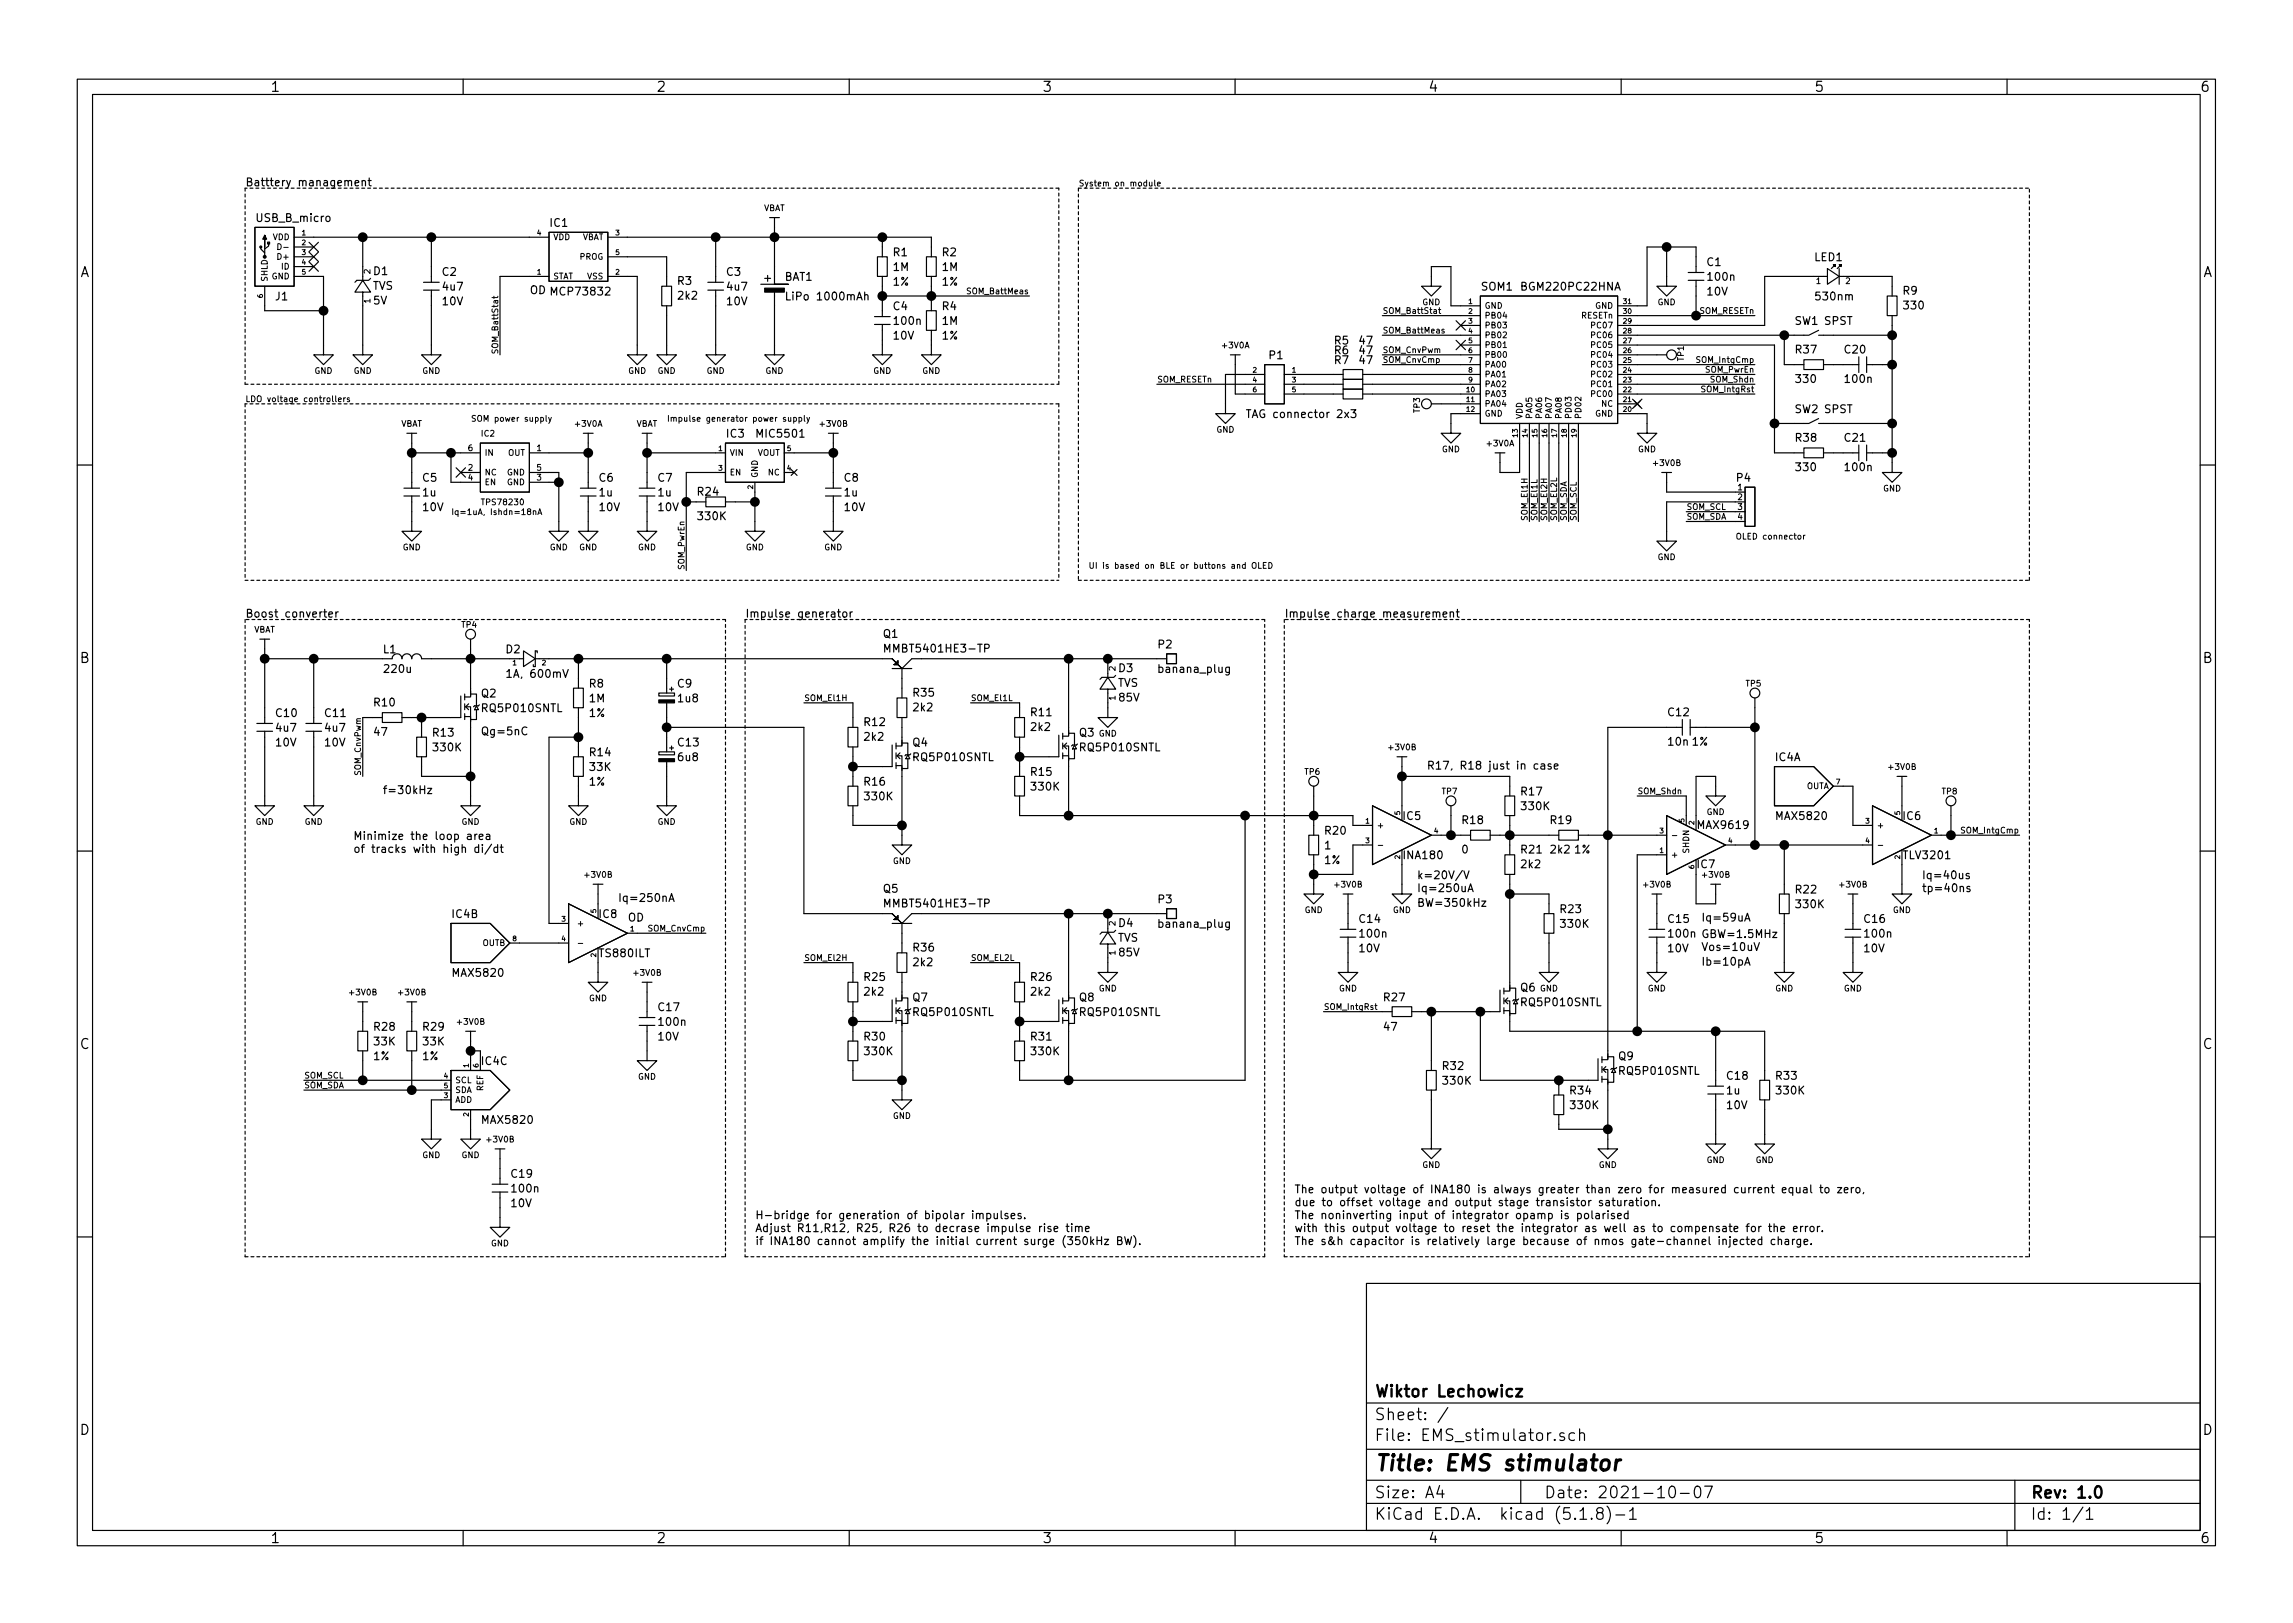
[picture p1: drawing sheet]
<svg xmlns="http://www.w3.org/2000/svg" width="297mm" height="210mm" viewBox="0 0 297 210" stroke-linecap="round" stroke-linejoin="round" font-family="sans-serif">
<defs><g id="words">
<text font-size="2.8" x="178" y="190.5">Title: EMS stimulator</text>
<g font-size="2.1">
<text x="178" y="184">Sheet: /</text>
<text x="178" y="181">Wiktor Lechowicz</text>
<text x="178" y="186.7">File: EMS_stimulator.sch</text>
<text x="178" y="196.9">KiCad E.D.A. kicad (5.1.8)-1</text>
<text x="178" y="194.1">Size: A4</text>
<text x="200" y="194.1">Date: 2021-10-07</text>
<text x="263" y="194.1">Rev: 1.0</text>
<text x="263" y="196.9">Id: 1/1</text>
</g>
<g font-size="1.8">
<text x="35" y="11.9">1</text>
<text x="85" y="11.9">2</text>
<text x="135" y="11.9">3</text>
<text x="185" y="11.9">4</text>
<text x="235" y="11.9">5</text>
<text x="285" y="11.9">6</text>
<text x="10.4" y="35.9">A</text>
<text x="285.4" y="35.9">A</text>
<text x="10.4" y="85.9">B</text>
<text x="285.4" y="85.9">B</text>
<text x="10.4" y="135.9">C</text>
<text x="285.4" y="135.9">C</text>
<text x="10.4" y="185.9">D</text>
<text x="285.4" y="185.9">D</text>
<text x="35" y="199.9">1</text>
<text x="85" y="199.9">2</text>
<text x="135" y="199.9">3</text>
<text x="185" y="199.9">4</text>
<text x="235" y="199.9">5</text>
<text x="285" y="199.9">6</text>
</g>
<g font-size="1.4">
<text x="31.7" y="24.1">Batttery management</text>
<text x="33.3" y="28.7">USB_B_micro</text>
<text x="71.3" y="29.4">IC1</text>
<text x="48.4" y="35.6">D1</text>
<text x="57.3" y="35.7">C2</text>
<text x="94.2" y="35.7">C3</text>
<text x="115.7" y="33.2">R1</text>
<text x="115.7" y="35.1">1M</text>
<text x="122.1" y="33.2">R2</text>
<text x="122.1" y="35.1">1M</text>
<text x="221.2" y="34.5">C1</text>
<text x="235.1" y="33.8">LED1</text>
<text x="35.7" y="38.9">J1</text>
<text x="48.3" y="37.5">TVS</text>
<text x="48.4" y="39.4">5V</text>
<text x="57.4" y="39.5">10V</text>
<text x="57.4" y="37.6">4u7</text>
<text x="68.6" y="38.1">OD MCP73832</text>
<text x="87.8" y="36.9">R3</text>
<text x="87.9" y="38.8">2k2</text>
<text x="94.2" y="39.5">10V</text>
<text x="94.3" y="37.6">4u7</text>
<text x="101.7" y="36.4">BAT1</text>
<text x="102.3" y="38.9">LiPo 1000mAh</text>
<text x="115.7" y="37">1%</text>
<text x="115.7" y="40.2">C4</text>
<text x="122" y="37">1%</text>
<text x="122.1" y="40.2">R4</text>
<text x="191.9" y="37.6">SOM1</text>
<text x="197.3" y="37.6">BGM220PC22HNA</text>
<text x="221.2" y="38.3">10V</text>
<text x="221.4" y="36.4">100n</text>
<text x="235.4" y="38.9">530nm</text>
<text x="246.6" y="38.2">R9</text>
<text x="246.7" y="40.1">330</text>
<text x="115.8" y="44">10V</text>
<text x="116" y="42.1">100n</text>
<text x="122" y="44">1%</text>
<text x="122.1" y="42.1">1M</text>
<text x="164.4" y="46.5">P1</text>
<text x="172.9" y="47.2">R7</text>
<text x="172.9" y="45.9">R6</text>
<text x="172.9" y="44.6">R5</text>
<text x="176.1" y="47.2">47</text>
<text x="176.1" y="45.9">47</text>
<text x="176.1" y="44.6">47</text>
<text x="232.5" y="42.1">SW1 SPST</text>
<text x="232.7" y="45.8">R37</text>
<text x="239" y="45.8">C20</text>
<text x="232.5" y="53.5">SW2 SPST</text>
<text x="232.8" y="49.6">330</text>
<text x="239.1" y="49.6">100n</text>
<text x="94.2" y="56.7">IC3</text>
<text x="98.2" y="56.7">MIC5501</text>
<text x="162.1" y="54.1">TAG connector 2x3</text>
<text x="232.7" y="57.2">R38</text>
<text x="239" y="57.2">C21</text>
<text x="54.8" y="62.4">C5</text>
<text x="54.8" y="64.3">1u</text>
<text x="77.6" y="62.4">C6</text>
<text x="77.7" y="64.3">1u</text>
<text x="85.3" y="62.4">C7</text>
<text x="85.3" y="64.3">1u</text>
<text x="90.4" y="64.2">R24</text>
<text x="109.4" y="62.4">C8</text>
<text x="109.4" y="64.3">1u</text>
<text x="225" y="62.4">P4</text>
<text x="232.8" y="61">330</text>
<text x="239.1" y="61">100n</text>
<text x="54.8" y="66.2">10V</text>
<text x="77.7" y="66.2">10V</text>
<text x="85.3" y="66.2">10V</text>
<text x="90.5" y="67.4">330K</text>
<text x="109.4" y="66.2">10V</text>
<text x="31.7" y="80">Boost converter</text>
<text x="96.5" y="80">Impulse generator</text>
<text x="114.5" y="82.6">Q1</text>
<text x="150.1" y="84">P2</text>
<text x="166.4" y="80">Impulse charge measurement</text>
<text x="49.7" y="84.6">L1</text>
<text x="49.9" y="87.2">220u</text>
<text x="65.6" y="84.6">D2</text>
<text x="66" y="87.8">1A, 600mV</text>
<text x="76.4" y="89.1">R8</text>
<text x="87.8" y="89.1">C9</text>
<text x="115.2" y="84.5">MMBT5401HE3-TP</text>
<text x="144.8" y="89">TVS</text>
<text x="145" y="87.1">D3</text>
<text x="150.3" y="87.2">banana_plug</text>
<text x="35.8" y="92.9">C10</text>
<text x="35.8" y="94.8">4u7</text>
<text x="42.2" y="92.9">C11</text>
<text x="42.2" y="94.8">4u7</text>
<text x="48.5" y="91.5">R10</text>
<text x="48.5" y="95.3">47</text>
<text x="56.1" y="95.4">R13</text>
<text x="62.2" y="95.2">Qg=5nC</text>
<text x="62.4" y="90.3">Q2</text>
<text x="62.6" y="92.2">RQ5P010SNTL</text>
<text x="76.3" y="92.9">1%</text>
<text x="76.4" y="91">1M</text>
<text x="87.9" y="91">1u8</text>
<text x="112" y="94.1">R12</text>
<text x="112" y="96">2k2</text>
<text x="118.4" y="90.2">R35</text>
<text x="118.4" y="92.1">2k2</text>
<text x="133.6" y="92.8">R11</text>
<text x="133.6" y="94.7">2k2</text>
<text x="139.9" y="95.4">Q3</text>
<text x="145" y="90.9">85V</text>
<text x="216.2" y="92.8">C12</text>
<text x="35.8" y="96.7">10V</text>
<text x="42.1" y="96.7">10V</text>
<text x="56.2" y="97.3">330K</text>
<text x="76.3" y="101.8">1%</text>
<text x="76.5" y="98">R14</text>
<text x="76.5" y="99.9">33K</text>
<text x="87.9" y="96.7">C13</text>
<text x="87.9" y="98.6">6u8</text>
<text x="112" y="101.8">R16</text>
<text x="118.3" y="96.7">Q4</text>
<text x="118.5" y="98.6">RQ5P010SNTL</text>
<text x="133.6" y="100.5">R15</text>
<text x="140.1" y="97.3">RQ5P010SNTL</text>
<text x="184.8" y="99.7">R17, R18 just in case</text>
<text x="216.2" y="96.6">10n 1%</text>
<text x="230" y="98.6">IC4A</text>
<text x="49.5" y="102.9">f=30kHz</text>
<text x="112.1" y="103.7">330K</text>
<text x="133.7" y="102.4">330K</text>
<text x="181.8" y="106.2">IC5</text>
<text x="189.5" y="106.8">R18</text>
<text x="197.1" y="103">R17</text>
<text x="197.2" y="104.9">330K</text>
<text x="200.9" y="106.8">R19</text>
<text x="220.1" y="107.4">MAX9619</text>
<text x="230.2" y="106.2">MAX5820</text>
<text x="246.6" y="106.2">IC6</text>
<text x="45.7" y="108.8">Minimize the loop area</text>
<text x="45.7" y="110.5">of tracks with high di/dt</text>
<text x="171.6" y="111.9">1%</text>
<text x="171.6" y="110">1</text>
<text x="171.7" y="108.1">R20</text>
<text x="182" y="111.3">INA180</text>
<text x="183.5" y="113.9">k=20V/V</text>
<text x="189.4" y="110.6">0</text>
<text x="197.1" y="110.6">R21</text>
<text x="197.1" y="112.5">2k2</text>
<text x="200.9" y="110.6">2k2</text>
<text x="204" y="110.6">1%</text>
<text x="219.9" y="112.5">IC7</text>
<text x="246.7" y="111.3">TLV3201</text>
<text x="248.9" y="113.9">Iq=40us</text>
<text x="58.6" y="118.9">IC4B</text>
<text x="77.7" y="118.9">IC8</text>
<text x="80" y="116.8">Iq=250nA</text>
<text x="81.3" y="119.4">OD</text>
<text x="114.5" y="115.6">Q5</text>
<text x="115.2" y="117.5">MMBT5401HE3-TP</text>
<text x="150.1" y="117">P3</text>
<text x="176.1" y="119.6">C14</text>
<text x="183.5" y="117.5">BW=350kHz</text>
<text x="183.5" y="115.6">Iq=250uA</text>
<text x="202.2" y="118.3">R23</text>
<text x="216.2" y="119.6">C15</text>
<text x="220.3" y="119.4">Iq=59uA</text>
<text x="232.7" y="115.7">R22</text>
<text x="232.8" y="117.6">330K</text>
<text x="241.6" y="119.6">C16</text>
<text x="248.9" y="115.6">tp=40ns</text>
<text x="77.7" y="124">TS880ILT</text>
<text x="118.4" y="123.3">R36</text>
<text x="118.4" y="125.2">2k2</text>
<text x="144.8" y="122">TVS</text>
<text x="145" y="120.1">D4</text>
<text x="145" y="123.9">85V</text>
<text x="150.3" y="120.2">banana_plug</text>
<text x="176.1" y="123.4">10V</text>
<text x="176.3" y="121.5">100n</text>
<text x="202.3" y="120.2">330K</text>
<text x="216.1" y="123.4">10V</text>
<text x="216.3" y="121.5">100n GBW=1.5MHz</text>
<text x="220.3" y="123.2">Vos=10uV</text>
<text x="220.3" y="125.1">Ib=10pA</text>
<text x="241.5" y="123.4">10V</text>
<text x="241.7" y="121.5">100n</text>
<text x="58.8" y="126.5">MAX5820</text>
<text x="85.3" y="131">C17</text>
<text x="112" y="127.1">R25</text>
<text x="112" y="129">2k2</text>
<text x="118.3" y="129.7">Q7</text>
<text x="118.5" y="131.6">RQ5P010SNTL</text>
<text x="133.6" y="127.1">R26</text>
<text x="133.6" y="129">2k2</text>
<text x="139.9" y="129.7">Q8</text>
<text x="140.1" y="131.6">RQ5P010SNTL</text>
<text x="179.3" y="129.7">R27</text>
<text x="197" y="128.4">Q6</text>
<text x="197.3" y="130.3">RQ5P010SNTL</text>
<text x="48.4" y="137.3">1%</text>
<text x="48.5" y="133.5">R28</text>
<text x="48.5" y="135.4">33K</text>
<text x="54.7" y="137.3">1%</text>
<text x="54.9" y="133.5">R29</text>
<text x="54.9" y="135.4">33K</text>
<text x="62.4" y="138">IC4C</text>
<text x="85.3" y="134.8">10V</text>
<text x="85.5" y="132.9">100n</text>
<text x="112" y="134.8">R30</text>
<text x="112.1" y="136.7">330K</text>
<text x="133.6" y="134.8">R31</text>
<text x="133.7" y="136.7">330K</text>
<text x="179.3" y="133.5">47</text>
<text x="209.7" y="137.3">Q9</text>
<text x="186.9" y="138.6">R32</text>
<text x="187" y="140.5">330K</text>
<text x="203.5" y="141.8">R34</text>
<text x="203.6" y="143.7">330K</text>
<text x="210" y="139.2">RQ5P010SNTL</text>
<text x="223.7" y="141.8">1u</text>
<text x="223.7" y="143.7">10V</text>
<text x="223.8" y="139.9">C18</text>
<text x="230.1" y="139.9">R33</text>
<text x="230.2" y="141.8">330K</text>
<text x="62.6" y="145.6">MAX5820</text>
<text x="66.3" y="152.6">C19</text>
<text x="66.4" y="154.5">100n</text>
<text x="167.6" y="154.6">The output voltage of INA180 is always greater than zero for measured current equal to zero,</text>
<text x="66.3" y="156.4">10V</text>
<text x="97.8" y="157.9">H-bridge for generation of bipolar impulses.</text>
<text x="97.8" y="159.6">Adjust R11,R12, R25, R26 to decrase impulse rise time</text>
<text x="97.8" y="161.3">if INA180 cannot amplify the initial current surge (350kHz BW).</text>
<text x="167.6" y="156.3">due to offset voltage and output stage transistor saturation.</text>
<text x="167.6" y="157.9">The noninverting input of integrator opamp is polarised</text>
<text x="167.6" y="159.6">with this output voltage to reset the integrator as well as to compensate for the error.</text>
<text x="167.6" y="161.3">The s&amp;h capacitor is relatively large because of nmos gate-channel injected charge.</text>
</g>
<g font-size="1.1">
<text x="98.9" y="27.4">VBAT</text>
<text x="139.7" y="24.1">System on module</text>
<text x="35.4" y="31.1">VDD</text>
<text x="36.2" y="33.6">D+</text>
<text x="36.5" y="34.9">ID</text>
<text x="48" y="35.5" transform="rotate(-90 48 35.5)">2</text>
<text x="71.6" y="31.1">VDD</text>
<text x="75.1" y="33.6">PROG</text>
<text x="75.3" y="31.1">VBAT</text>
<text x="34.7" y="36.6" transform="rotate(-90 34.7 36.6)">SHLD</text>
<text x="35.2" y="36.2">GND</text>
<text x="48" y="39.3" transform="rotate(-90 48 39.3)">1</text>
<text x="71.6" y="36.2">STAT</text>
<text x="76.1" y="36.2">VSS</text>
<text x="125.6" y="38.1">SOM_BattMeas</text>
<text x="179.1" y="40.7">SOM_BattStat</text>
<text x="184.3" y="39.5">GND</text>
<text x="192.3" y="40">GND</text>
<text x="192.3" y="41.3">PB04</text>
<text x="204.9" y="41.3">RESETn</text>
<text x="206.7" y="40">GND</text>
<text x="214.7" y="39.5">GND</text>
<text x="220.1" y="40.7">SOM_RESETn</text>
<text x="235.3" y="36.8">1</text>
<text x="239.1" y="36.8">2</text>
<text x="64.5" y="46" transform="rotate(-90 64.5 46)">SOM_BattStat</text>
<text x="158.4" y="45.1">+3V0A</text>
<text x="179.1" y="45.7">SOM_CnvPwm</text>
<text x="179.1" y="43.2">SOM_BattMeas</text>
<text x="179.1" y="47">SOM_CnvCmp</text>
<text x="192.3" y="42.5">PB03</text>
<text x="192.3" y="43.8">PB02</text>
<text x="192.3" y="45.1">PB01</text>
<text x="192.3" y="46.3">PB00</text>
<text x="192.3" y="47.6">PA00</text>
<text x="206.4" y="47.6">PC03</text>
<text x="206.4" y="46.3">PC04</text>
<text x="206.4" y="45.1">PC05</text>
<text x="206.4" y="43.8">PC06</text>
<text x="206.4" y="42.5">PC07</text>
<text x="218.1" y="46.8" transform="rotate(-90 218.1 46.8)">TP1</text>
<text x="220" y="47">SOM_IntgCmp</text>
<text x="31.7" y="52.1">LDO voltage controllers</text>
<text x="40.7" y="48.4">GND</text>
<text x="45.8" y="48.4">GND</text>
<text x="54.7" y="48.4">GND</text>
<text x="81.4" y="48.4">GND</text>
<text x="85.2" y="48.4">GND</text>
<text x="91.5" y="48.4">GND</text>
<text x="99.2" y="48.4">GND</text>
<text x="113.1" y="48.4">GND</text>
<text x="119.5" y="48.4">GND</text>
<text x="149.9" y="49.5">SOM_RESETn</text>
<text x="183.9" y="53.5" transform="rotate(-90 183.9 53.5)">TP3</text>
<text x="192.3" y="51.4">PA03</text>
<text x="192.3" y="52.7">PA04</text>
<text x="192.3" y="54">GND</text>
<text x="192.3" y="48.9">PA01</text>
<text x="192.3" y="50.2">PA02</text>
<text x="206.4" y="51.4">PC00</text>
<text x="206.4" y="50.2">PC01</text>
<text x="206.4" y="48.9">PC02</text>
<text x="206.7" y="54">GND</text>
<text x="207.5" y="52.7">NC</text>
<text x="220.7" y="50.8">SOM_IntgRst</text>
<text x="221" y="48.3">SOM_PwrEn</text>
<text x="221.7" y="49.5">SOM_Shdn</text>
<text x="51.9" y="55.3">VBAT</text>
<text x="60.7" y="58.4">6</text>
<text x="61" y="54.6">SOM power supply</text>
<text x="62.4" y="56.6">IC2</text>
<text x="62.7" y="59">IN</text>
<text x="65.8" y="59">OUT</text>
<text x="69.6" y="58.4">1</text>
<text x="74.6" y="55.3">+3V0A</text>
<text x="82.4" y="55.3">VBAT</text>
<text x="86.4" y="54.6">Impulse generator power supply</text>
<text x="94.5" y="59">VIN</text>
<text x="98.1" y="59">VOUT</text>
<text x="106.3" y="55.3">+3V0B</text>
<text x="157.6" y="56.1">GND</text>
<text x="186.8" y="58.6">GND</text>
<text x="192.7" y="57.8">+3V0A</text>
<text x="197.2" y="54.4" transform="rotate(-90 197.2 54.4)">VDD</text>
<text x="198.5" y="54.4" transform="rotate(-90 198.5 54.4)">PA05</text>
<text x="199.8" y="54.4" transform="rotate(-90 199.8 54.4)">PA06</text>
<text x="201" y="54.4" transform="rotate(-90 201 54.4)">PA07</text>
<text x="202.3" y="54.4" transform="rotate(-90 202.3 54.4)">PA08</text>
<text x="203.6" y="54.4" transform="rotate(-90 203.6 54.4)">PD03</text>
<text x="204.9" y="54.4" transform="rotate(-90 204.9 54.4)">PD02</text>
<text x="212.2" y="58.6">GND</text>
<text x="60.7" y="61">2</text>
<text x="60.7" y="62.2">4</text>
<text x="62.6" y="65.5">TPS78230</text>
<text x="62.7" y="61.6">NC</text>
<text x="62.7" y="62.9">EN</text>
<text x="65.7" y="62.9">GND</text>
<text x="65.7" y="61.6">GND</text>
<text x="69.6" y="62.2">3</text>
<text x="69.6" y="61">5</text>
<text x="94.5" y="61.6">EN</text>
<text x="98.2" y="62" transform="rotate(-90 98.2 62)">GND</text>
<text x="99.6" y="61.6">NC</text>
<text x="214.3" y="60.4">+3V0B</text>
<text x="225.1" y="63.5">1</text>
<text x="225.1" y="64.8">2</text>
<text x="243.9" y="63.7">GND</text>
<text x="52.2" y="71.3">GND</text>
<text x="59.3" y="66.7">Iq=1uA, Ishdn=18nA</text>
<text x="71.2" y="71.3">GND</text>
<text x="75" y="71.3">GND</text>
<text x="82.7" y="71.3">GND</text>
<text x="96.6" y="71.3">GND</text>
<text x="106.8" y="71.3">GND</text>
<text x="197.9" y="67.6" transform="rotate(-90 197.9 67.6)">SOM_El1H</text>
<text x="199.2" y="67.6" transform="rotate(-90 199.2 67.6)">SOM_El1L</text>
<text x="200.4" y="67.6" transform="rotate(-90 200.4 67.6)">SOM_El2H</text>
<text x="201.7" y="67.6" transform="rotate(-90 201.7 67.6)">SOM_EL2L</text>
<text x="203" y="67.6" transform="rotate(-90 203 67.6)">SOM_SDA</text>
<text x="204.2" y="67.6" transform="rotate(-90 204.2 67.6)">SOM_SCL</text>
<text x="218.4" y="66.1">SOM_SCL</text>
<text x="218.4" y="67.3">SOM_SDA</text>
<text x="225.1" y="66.1">3</text>
<text x="225.1" y="67.3">4</text>
<text x="225.2" y="69.9">OLED connector</text>
<text x="88.7" y="73.9" transform="rotate(-90 88.7 73.9)">SOM_PwrEn</text>
<text x="141" y="73.7">UI is based on BLE or buttons and OLED</text>
<text x="214.7" y="72.6">GND</text>
<text x="32.8" y="82">VBAT</text>
<text x="59.8" y="81.3">TP4</text>
<text x="144.5" y="86.9" transform="rotate(-90 144.5 86.9)">2</text>
<text x="226.2" y="88.9">TP5</text>
<text x="104.1" y="90.8">SOM_El1H</text>
<text x="125.7" y="90.8">SOM_El1L</text>
<text x="142.3" y="95.4">GND</text>
<text x="144.5" y="90.7" transform="rotate(-90 144.5 90.7)">1</text>
<text x="46.8" y="100.6" transform="rotate(-90 46.8 100.6)">SOM_CnvPwm</text>
<text x="169" y="100.4">TP6</text>
<text x="180" y="97.2">+3V0B</text>
<text x="244.8" y="99.7">+3V0B</text>
<text x="33.1" y="106.9">GND</text>
<text x="39.5" y="106.9">GND</text>
<text x="59.8" y="106.9">GND</text>
<text x="73.8" y="106.9">GND</text>
<text x="85.2" y="106.9">GND</text>
<text x="178.3" y="107.3">+</text>
<text x="186.8" y="102.9">TP7</text>
<text x="212.1" y="102.9">SOM_Shdn</text>
<text x="221.1" y="105.6">GND</text>
<text x="234" y="102.2">OUTA</text>
<text x="243.1" y="107.3">+</text>
<text x="251.6" y="102.9">TP8</text>
<text x="254.3" y="108">SOM_IntgCmp</text>
<text x="75.8" y="113.7">+3V0B</text>
<text x="115.7" y="111.9">GND</text>
<text x="216.4" y="111.1">+</text>
<text x="218.8" y="110.4" transform="rotate(-90 218.8 110.4)">SHDN</text>
<text x="220.6" y="113.7">+3V0B</text>
<text x="144.5" y="119.9" transform="rotate(-90 144.5 119.9)">2</text>
<text x="169" y="118.3">GND</text>
<text x="173" y="115">+3V0B</text>
<text x="180.4" y="118.3">GND</text>
<text x="213" y="115">+3V0B</text>
<text x="238.4" y="115">+3V0B</text>
<text x="245.2" y="118.3">GND</text>
<text x="62.5" y="122.5">OUTB</text>
<text x="74.7" y="120">+</text>
<text x="84.1" y="120.7">SOM_CnvCmp</text>
<text x="104.1" y="124.5">SOM_El2H</text>
<text x="125.7" y="124.5">SOM_EL2L</text>
<text x="144.5" y="123.7" transform="rotate(-90 144.5 123.7)">1</text>
<text x="45.4" y="129">+3V0B</text>
<text x="51.7" y="129">+3V0B</text>
<text x="76.3" y="129.7">GND</text>
<text x="82.2" y="126.4">+3V0B</text>
<text x="142.3" y="128.4">GND</text>
<text x="171.4" y="130.8">SOM_IntgRst</text>
<text x="173.5" y="128.4">GND</text>
<text x="199.5" y="128.4">GND</text>
<text x="213.5" y="128.4">GND</text>
<text x="230" y="128.4">GND</text>
<text x="238.9" y="128.4">GND</text>
<text x="59.3" y="132.8">+3V0B</text>
<text x="39.4" y="141">SOM_SDA</text>
<text x="39.4" y="139.7">SOM_SCL</text>
<text x="58.9" y="142.9">ADD</text>
<text x="58.9" y="140.3">SCL</text>
<text x="58.9" y="141.6">SDA</text>
<text x="62.6" y="141.3" transform="rotate(-90 62.6 141.3)">REF</text>
<text x="82.7" y="139.9">GND</text>
<text x="63.1" y="148">+3V0B</text>
<text x="115.7" y="145">GND</text>
<text x="54.7" y="150">GND</text>
<text x="59.8" y="150">GND</text>
<text x="184.3" y="151.3">GND</text>
<text x="207.1" y="151.3">GND</text>
<text x="221.1" y="150.7">GND</text>
<text x="227.4" y="150.7">GND</text>
<text x="63.6" y="161.5">GND</text>
</g>
<g font-size=".9">
<text x="39.1" y="30.5">1</text>
<text x="39.1" y="31.8">2</text>
<text x="39.1" y="33">3</text>
<text x="39.1" y="34.3">4</text>
<text x="39.1" y="35.6">5</text>
<text x="69.6" y="35.6">1</text>
<text x="69.6" y="30.5">4</text>
<text x="79.8" y="35.6">2</text>
<text x="79.8" y="30.5">3</text>
<text x="79.8" y="33">5</text>
<text x="34.1" y="38.6" transform="rotate(-90 34.1 38.6)">6</text>
<text x="190.3" y="39.4">1</text>
<text x="190.3" y="40.7">2</text>
<text x="190.3" y="41.9">3</text>
<text x="210.3" y="41.9">29</text>
<text x="210.3" y="40.7">30</text>
<text x="210.3" y="39.4">31</text>
<text x="190.3" y="43.2">4</text>
<text x="190.3" y="44.5">5</text>
<text x="190.3" y="45.7">6</text>
<text x="190.3" y="47">7</text>
<text x="210.3" y="47">25</text>
<text x="210.3" y="45.7">26</text>
<text x="210.3" y="44.5">27</text>
<text x="210.3" y="43.2">28</text>
<text x="162.3" y="48.3">2</text>
<text x="162.3" y="49.5">4</text>
<text x="162.3" y="50.8">6</text>
<text x="167.4" y="48.3">1</text>
<text x="167.4" y="49.5">3</text>
<text x="167.4" y="50.8">5</text>
<text x="190" y="50.8">10</text>
<text x="190" y="52.1">11</text>
<text x="190" y="53.4">12</text>
<text x="190.3" y="48.3">8</text>
<text x="190.3" y="49.5">9</text>
<text x="210.3" y="53.4">20</text>
<text x="210.3" y="52.1">21</text>
<text x="210.3" y="50.8">22</text>
<text x="210.3" y="49.5">23</text>
<text x="210.3" y="48.3">24</text>
<text x="93.1" y="58.4">1</text>
<text x="102" y="58.4">5</text>
<text x="196.6" y="56.6" transform="rotate(-90 196.6 56.6)">13</text>
<text x="197.9" y="56.6" transform="rotate(-90 197.9 56.6)">14</text>
<text x="199.2" y="56.6" transform="rotate(-90 199.2 56.6)">15</text>
<text x="200.4" y="56.6" transform="rotate(-90 200.4 56.6)">16</text>
<text x="201.7" y="56.6" transform="rotate(-90 201.7 56.6)">17</text>
<text x="203" y="56.6" transform="rotate(-90 203 56.6)">18</text>
<text x="204.2" y="56.6" transform="rotate(-90 204.2 56.6)">19</text>
<text x="93.1" y="61">3</text>
<text x="97.6" y="63.3" transform="rotate(-90 97.6 63.3)">2</text>
<text x="102" y="61">4</text>
<text x="66.4" y="86.2">1</text>
<text x="70.3" y="86.2">2</text>
<text x="237.9" y="101.6">7</text>
<text x="176.9" y="106.7">1</text>
<text x="181.4" y="105.6" transform="rotate(-90 181.4 105.6)">5</text>
<text x="185.8" y="108">4</text>
<text x="215" y="108">3</text>
<text x="218.2" y="106.5" transform="rotate(-90 218.2 106.5)">5</text>
<text x="219.5" y="106.8" transform="rotate(-90 219.5 106.8)">2</text>
<text x="241.7" y="106.7">3</text>
<text x="246.2" y="105.6" transform="rotate(-90 246.2 105.6)">5</text>
<text x="250.6" y="108">1</text>
<text x="176.9" y="109.2">3</text>
<text x="181.4" y="111.3" transform="rotate(-90 181.4 111.3)">2</text>
<text x="215" y="110.5">1</text>
<text x="219.5" y="112.5" transform="rotate(-90 219.5 112.5)">6</text>
<text x="223.9" y="109.2">4</text>
<text x="241.7" y="109.2">4</text>
<text x="246.2" y="111.3" transform="rotate(-90 246.2 111.3)">2</text>
<text x="72.8" y="119.4">3</text>
<text x="77.2" y="118.3" transform="rotate(-90 77.2 118.3)">5</text>
<text x="66.4" y="121.9">8</text>
<text x="72.8" y="121.9">4</text>
<text x="77.2" y="124" transform="rotate(-90 77.2 124)">2</text>
<text x="81.7" y="120.7">1</text>
<text x="57.6" y="142.3">3</text>
<text x="57.6" y="139.7">4</text>
<text x="57.6" y="141">5</text>
<text x="60.7" y="138.3" transform="rotate(-90 60.7 138.3)">1</text>
<text x="62" y="138.3" transform="rotate(-90 62 138.3)">6</text>
<text x="60.7" y="144.6" transform="rotate(-90 60.7 144.6)">2</text>
</g>
</g></defs>
<g fill="none" stroke="#000" stroke-width=".15">
<path d="M10 10.3h277v189.9h-277zM12 12.2h273v186.1h-273zM60 10.3v1.9M110 10.3v1.9M160 10.3v1.9M210 10.3v1.9M260 10.3v1.9M33 29.5h5.1v7.6h-5.1zM33.8 32v.3l.5 .5M34.3 32v1.3M34.3 37.1v3.2h7.6M34.7 31.4h.2v.2h-.2z"/>
<path d="M34.8 31.5v.4l-.5 .4M38.1 35.8h3.8v10.2h1.3l-1.3 1.2-1.3-1.2h1.3M38.1 30.7h33M38.1 33.3h2.5M38.1 32h2.5M38.1 34.5h2.5M40 33.9l1.2 1.2M40 32.7l1.2 1.2M40 31.4l1.2 1.2M41.2 33.9l-1.2 1.2M41.2 32.7l-1.2 1.2M41.2 31.4l-1.2 1.2"/>
<path d="M42.3 28.1l.1-.1 .3 .1v.4l-.1 .2-.3-.1zM46 23.7l.5-.1-.1-.2h-.3l-.1 .1 .1 .5h.3M46.9 23.5l.1-.1a.23 .23 0 0 1 .3 .1v.6M46.9 23.4v.7M47 37.8h1l-1-1.5-1 1.5h1v8.2h1.3l-1.3 1.2-1.3-1.2h1.3M47 30.7v5.6M47.7 23.4h.4M47.8 23.1v.8l.3 .2M48 36.1l-.2 .2h-1.6l-.2 .3M54.9 36.6h2M54.9 37.6h2M55.9 37.6v8.4h1.2l-1.2 1.2-1.3-1.2h1.3"/>
<path d="M55.9 30.7v5.9M71.1 30.1h7.6v6.3h-7.6zM71.1 35.8h-6.3v10.2M78.7 35.8h3.8v10.2h1.3l-1.3 1.2-1.2-1.2h1.2M78.7 30.7h41.9v2.6M78.7 33.3h7.7v3.8M85.7 37.1h1.3v2.5h-1.3zM86.4 39.6v6.4h1.2l-1.2 1.2-1.3-1.2h1.3M91.7 36.6h2M91.7 37.6h2M92.7 37.6v8.4h1.3l-1.3 1.2-1.3-1.2h1.3M92.7 30.7v5.9"/>
<path d="M99.1 36.1h.7M99.4 35.7v.7M99.7 28.2h1.3M100.3 37.8v8.2h1.3l-1.3 1.2-1.2-1.2h1.2M100.3 28.2v8.6h1.8h-3.5M101.9 37.8v1.1h.5M112 38.3l.1-.1a.23 .23 0 0 1 .3 .1v.6M112 37.8v1.1M113.7 33.3h1.2v2.5h-1.2zM114.3 30.7v2.6M114.3 35.8v5.2M114.3 38.3h19"/>
<path d="M120 33.3h1.3v2.5h-1.3zM120.6 35.8v4.5M185.4 37.1h-1.3l1.3 1.2 1.3-1.2h-1.3v-2.6h2.6v5.1h3.8M191.8 38.3h17.7v16.6h-17.7zM215.9 32v5.1h1.3l-1.3 1.2-1.3-1.2h1.3M218.7 35.3h2M218.7 36.3h2M219.7 35.3v-3.3h-6.3v7.6h-3.9M219.7 36.3v4.6M236.7 34.8l1.6 1-1.6 1zM236.7 35.8h-8.1v6.4h-19.1M237.7 34.3v.2l-.2-.2h.2l-.5 .5"/>
<path d="M238.3 35.8h6.8v2.5M238.3 34.8v2M238.5 34.3v.2l-.2-.2h.2l-.5 .5M244.5 38.3h1.2v2.6h-1.2zM52.7 56.1h1.3M53.3 58.7h8.9M53.3 56.1v7.1M58.4 58.7v3.8h3.8M62.2 57.4h6.4v6.3h-6.4zM68.6 58.7h7.6M75.6 56.1h1.2M76.2 56.1v7.1"/>
<path d="M83.2 56.1h1.3M83.8 56.1v7.1M83.8 58.7h10.2M94 57.4h7.6v5.1h-7.6zM101.6 58.7h6.3M107.3 56.1h1.3M107.9 56.1v7.1M113.3 41h2M113.3 42h2M114.3 42v4h1.3l-1.3 1.2-1.3-1.2h1.3M120 40.3h1.3v2.5h-1.3zM120.6 42.8v3.2h1.3l-1.3 1.2-1.2-1.2h1.2"/>
<path d="M149.9 49.8h13.9M159.4 46h1.3M160 46v5h3.8M161.5 53.1h.5M163.8 47.2h2.6v5.1h-2.6zM163.8 48.5h-5.1v5.1h1.3l-1.3 1.3-1.2-1.3h1.2M166.4 51h7.6M166.4 49.8h7.6M166.4 48.5h7.6M174 50.4h2.5v1.3h-2.5zM174 49.1h2.5v1.3h-2.5zM174 47.9h2.5v1.2h-2.5z"/>
<path d="M175 53.1h.6l-.3 .4h.2l.1 .1v.4l-.2 .1-.4-.1M176.5 51h15.3M176.5 49.8h15.3M176.5 48.5h15.3M179.1 47.2h12.7M179.1 46h12.7M179.1 43.4h12.7M179.1 40.9h12.7M185.4 52.3h6.4M188.6 41.5l1.2 1.3M188.6 44.1l1.2 1.2M189.2 44.7h2.6"/>
<path d="M189.2 42.2h2.6M189.8 41.5l-1.2 1.3M189.8 44.1l-1.2 1.2M191.8 53.6h-3.8v2.5h1.2l-1.2 1.3-1.3-1.3h1.3M193.7 58.7h1.2M196.8 54.9v6.3h-2.5v-2.5M198.1 54.9v12.7M199.4 54.9v12.7M200.7 54.9v12.7M201.9 54.9v12.7M203.2 54.9v12.7M204.5 54.9v12.7"/>
<path d="M209.5 53.6h3.9v2.5h1.2l-1.2 1.3-1.3-1.3h1.3M209.5 52.3h2.6M209.5 47.2h17.8M209.5 44.7h20.4v14h3.8M209.5 46h6.4M209.5 51h17.8M209.5 40.9h17.8M209.5 49.8h17.8M209.5 48.5h17.8M211.5 51.7l1.2 1.2M212.7 51.7l-1.2 1.2M231.1 43.4v3.8h2.6"/>
<path d="M233.7 46.6h2.5v1.3h-2.5zM233.7 58h2.5v1.3h-2.5zM235.6 54.2l-1.3 .7h-4.4M235.6 42.8l-1.3 .6h-24.8M235.6 54.9h9.5M235.6 43.4h9.5M236.2 47.2h4.6M236.2 58.7h4.6M240.8 46.2v2.1M240.8 57.7v2M241.8 47.2h3.3M241.8 46.2v2.1"/>
<path d="M241.8 57.7v2M241.8 58.7h3.3M245.1 40.9v20.3h1.3l-1.3 1.3-1.3-1.3h1.3M10 60.2h2M41.9 79.3h.4M42.1 78.9v.9l.2 .2M42.6 79.6l.5-.1-.1-.2h-.3l-.1 .1v.5h.4M43.5 79.3v.7M43.8 79.3h-.2l-.1 .2M52.3 63.2h2.1M52.3 64.3h2.1M53.3 64.3v4.5h1.3l-1.3 1.3-1.2-1.3h1.2"/>
<path d="M59.1 60.6l1.2 1.2M59.7 61.2h2.5M60.3 60.6l-1.2 1.2M68.6 61.2h3.8v7.6h1.3l-1.3 1.3-1.3-1.3h1.3M68.6 62.5h3.8M75.2 63.2h2M75.2 64.3h2M76.2 64.3v4.5h1.3l-1.3 1.3-1.3-1.3h1.3M82.8 63.2h2M82.8 64.3h2M83.8 64.3v4.5h1.3l-1.3 1.3-1.3-1.3h1.3M88.9 65h2.5"/>
<path d="M91.4 64.4h2.6v1.3h-2.6zM94 65h3.8M94 61.2h-5.1v12.7M97.8 62.5v6.3h1.3l-1.3 1.3-1.3-1.3h1.3M101.6 61.2h1.3M102.5 60.8l.8 .8M103.3 60.8l-.8 .8M106.9 63.2h2.1M106.9 64.3h2.1M107.9 64.3v4.5h1.3l-1.3 1.3-1.2-1.3h1.2M108.5 79.3h.4M108.6 78.9v.9l.3 .2"/>
<path d="M109.2 79.4l.1-.1 .4 .1v.4l-.1 .1-.3 .1-.1-.1zM110.1 79.3v.7M110.4 79.3l-.3 .2M185.6 79.4l.2-.1h.2l.1 .7M185.6 79.3v.7M186.1 79.4a.23 .23 0 0 1 .2-.1 .23 .23 0 0 1 .2 .1v.6M186.9 79.6l.5-.1v-.2h-.3l-.2 .1 .1 .5h.4M187.9 79.4l.1-.1h.3v.7M187.9 79.3v.7M188.6 79.3h.4M188.8 78.9v.9v.1l.2 .1M215.3 61.2h1.2"/>
<path d="M215.9 61.2v2.5h10.2M218.4 66.3h7.7M218.4 67.6h7.7M226.1 63.1h1.2v5.1h-1.2zM226.1 65h-10.2v5.1h1.3l-1.3 1.3-1.3-1.3h1.3M285 60.2h2M33.3 93.7h2M33.3 94.7h2M33.7 82.8h1.2M34.3 85.3h16.5a.63 .63 0 0 1 .6-.6 .63 .63 0 0 1 .7 .6 .63 .63 0 0 1 .6-.6 .63 .63 0 0 1 .6 .6 .63 .63 0 0 1 .7-.6 .63 .63 0 0 1 .6 .6h13.2M34.3 94.7v9.7h1.3l-1.3 1.3-1.3-1.3h1.3M34.3 82.8v10.9"/>
<path d="M39.6 93.7h2.1M39.6 94.7h2.1M40.6 94.7v9.7h1.3l-1.3 1.3-1.2-1.3h1.2M40.6 85.3v8.4M49.5 92.3h2.6v1.3h-2.6zM49.5 93h-2.5v7.6M54 95.5h1.2v2.5h-1.2zM54.6 93v2.5M54.6 98v2.6h6.4M59.7 90.2v2.8h-7.6M60.2 92.8h.8v.7M60.2 89.9v.8"/>
<path d="M60.2 91.2v.7M60.2 92.5v.7M60.3 91.6h.7v1.2M60.3 91.6l.4 .3M60.7 91.2l-.4 .4M61 89.9h.7v1.5M61 89.5v.8h-.8M61 93v11.4h1.2l-1.2 1.3-1.3-1.3h1.3M61 82.8v7.4M61.7 91.9v1.3h-.7M61.7 91.4l.3 .5h-.5zM62.1 91.3l-.1 .1h-.5l-.2 .2"/>
<path d="M65.7 87l.3-.3v1.1M65.7 87.8h.5M67.8 84.3l1.5 1-1.5 1.1zM68.2 94.3a.46 .46 0 0 0-.5 0 .46 .46 0 0 0 0 .6v.1a.34 .34 0 0 0 .5 .1M69.3 85.3h46.3M69.6 84.6v-.3h-.3v2.1h-.2v-.3M72.9 86.7l.4 1.1 .3-1.1M74.3 98h1.3v2.6h-1.3zM74.3 89.1h1.3v2.6h-1.3zM74.9 85.3v3.8M74.9 91.7v6.3M74.9 95.5h-3.8v24.1h2.6"/>
<path d="M85.3 89.8h2.1v.4h-2.1zM85.3 97.4h2.1v.4h-2.1zM86.4 98.7v5.7h1.2l-1.2 1.3-1.3-1.3h1.3M86.4 94.2h17.7v24.2h11.5M86.4 85.3v4.5M86.4 91.1v6.3M86.7 89.3h.5M86.7 96.9h.5M87 89v.5M87 96.6v.5M104.1 91.1h6.4v3.1M109.9 94.2h1.2v2.6h-1.2z"/>
<path d="M110.5 96.8v5M114.6 84.5v-1l.3 .7 .4-.7v1M115.6 96.5v2.8h-5.1M115.6 86.6h2.5M116.1 99.2h.7v.6M116.1 96.3v.7M116.1 97.5v.8M116.1 98.8v.8M116.2 90.4h1.3v2.6h-1.3zM116.2 97.9h.6v1.3M116.2 97.9l.4 .4M116.3 85.6l-.2 .5 .2-.3-.5 .3 .5-.5v.5h-.5h.5"/>
<path d="M116.6 97.5l-.4 .4M116.8 99.3v10.2h1.3l-1.3 1.2-1.2-1.2h1.2M116.8 96.3h.8v1.5M116.8 95.9v.7h-.7M116.8 93v3.5M117.6 98.3v1.3h-.8M117.6 97.8l.3 .5h-.6zM118 97.7l-.1 .1h-.6l-.1 .1M125.7 91.1h6.4v1.9M127.6 84l.4-.1 .1-.1v-.3h-.5v1M131.4 93h1.3v2.5h-1.3zM132.1 95.5v5.1"/>
<path d="M137.2 95.2v2.8h-5.1M137.7 97.9h.7v.6M137.7 95v.8M137.7 96.3v.7M137.7 97.5v.8M137.8 96.6h.6v1.3M137.8 96.6l.4 .4M138.2 96.3l-.4 .3M138.4 95h.8v1.5M138.4 94.6v.8h-.7M138.4 85.3v9.9M138.4 98v7.7"/>
<path d="M139.2 97v1.3h-.8M139.2 96.5l.2 .5h-.5zM139.6 96.4l-.2 .1h-.5l-.1 .1M143.5 89.3h1l-1-1.5-1 1.5h1v3.7h1.3l-1.3 1.2-1.3-1.2h1.3M143.5 85.3v2.5M144.5 87.5l-.2 .3h-1.6l-.2 .2M151.1 84.7h1.3v1.3h-1.3zM151.1 85.3h-33l-1.3 1.3-1.2-1.3 1.2 1.3v3.8M159.3 86.4v.8l-.2 .2h-.3M159.3 86.5l-.3-.1-.2 .2 .1 .5h.4M181 98h1.2M181.6 98v8.3"/>
<path d="M199.2 99h-.3l-.2 .2 .1 .4h.4M199.6 99h.5v.6M200.1 99.2h-.4a.21 .21 0 0 0-.1 .2 .21 .21 0 0 0 .1 .2h.4M200.9 99h-.2l-.2 .1 .2 .2h.2v.3h-.4M201.3 99.3l.5-.1v-.2h-.3l-.2 .1 .1 .5h.4M217.9 94.2h-9.6v43M217.9 93.2v2M218.9 94.2h8.4M218.9 93.2v2M227.3 90.4v19.1M229.9 99.3h5l2.6 2.5-2.6 2.6h-5zM10 110.3h2"/>
<path d="M55.4 102.1h.5l-.5 .7h.5M58.4 119.6h5.1l2.5 2.6-2.5 2.5h-5.1zM60.6 108.1h.4v.7M61 108.3l-.3 .1a.21 .21 0 0 0-.2 .2 .21 .21 0 0 0 .2 .2l.3-.1M61.5 108.1v.7M61.8 108.1h-.2l-.1 .2M62 109.8l-.3-.1-.2 .3 .1 .4h.4M62 109.4v1M62.1 108.4l.5-.1-.1-.2h-.3l-.1 .1v.5h.4M62.5 109.4v.1M62.5 109.7v.7M63 108.1h.4v.7"/>
<path d="M63.4 108.3l-.3 .1-.1 .1 .1 .3 .3-.1M63.7 109.4l-.9 1.3M64.5 109.8l-.3-.1-.2 .3 .1 .4h.4M64.5 109.4v1M64.8 109.7h.4M64.9 109.4v.9l.3 .1M73.7 117.1l7.6 3.8-7.6 3.8zM74.9 100.6v3.8h1.3l-1.3 1.3-1.2-1.3h1.2M76.8 114.5h1.3M77.5 114.5v4.5M86.7 116.8l.3-1 .3 1M86.7 116.5h.5"/>
<path d="M109.9 101.8h1.2v2.6h-1.2zM110.5 104.4v2.5h6.3M114.6 117.5v-1l.3 .7 .4-.7v1M115.6 119.6h2.5M116.3 118.6l-.2 .5 .2-.2-.5 .2 .5-.5v.5h-.5h.5M127.6 117h.4l.1-.2v-.2l-.5-.1v1M131.4 100.6h1.3v2.5h-1.3zM132.1 103.1v2.6h43.2v1.2h2.5M138.4 118.4v11.1M143.5 118.4v2.4M151.1 117.7h1.3v1.3h-1.3zM151.1 118.4h-33l-1.3 1.2-1.2-1.2 1.2 1.2v3.8"/>
<path d="M159.3 119.5v.8l-.2 .2-.3-.1M159.3 119.5h-.3l-.2 .2 .1 .4h.4M161.3 105.7v34.2h-29.2v-2.5M169.5 108.2h1.3v2.5h-1.3zM170.2 110.7v5.1h1.2l-1.2 1.3-1.3-1.3h1.3M170.2 101.8v6.4M174 115.8h1.3M174.6 115.8v4.6M177.8 104.4l7.6 3.8-7.6 3.8zM177.8 109.5h-2.5v3.8h-5.1M181.6 110.1v5.7h1.3l-1.3 1.3-1.3-1.3h1.3M181.6 100.6h14v2.5"/>
<path d="M185.4 108.2h5.1M188 104.4v3.8M189.4 112.8l-.8 1.3M189.6 112.8l.4 1 .3-1M190.2 115.5l.3-1 .3 1M190.2 115.2h.5M190.5 107.6h2.5v1.2h-2.5zM191.9 116.7h.6l-.6 .7h.6M193 108.2h8.9M194.9 103.1h1.3v2.6h-1.3zM194.9 110.7h1.3v2.6h-1.3zM195.6 115.8h5.1v2.6"/>
<path d="M195.6 105.7v5M195.6 113.3v15M200 118.4h1.3v2.5h-1.3zM201.9 107.6h2.6v1.2h-2.6zM204.5 108.2h11.4M212.1 103.1h6.3v3.8M214 115.8h1.3M214.6 115.8v4.6M215.9 105.7l7.6 3.8-7.6 3.8zM215.9 110.7h-3.8v22.9M219.7 111.4v5.7h2.5v-2.6M221.6 114.5h1.3"/>
<path d="M222.2 103.1h-1.2l1.2 1.3 1.3-1.3h-1.3v-2.5h-2.5v7M223.5 109.5h19.1M226 119.3l.4-1 .3 1M226.1 119h.5M230.5 115.8h1.3v2.6h-1.3zM231.1 118.4v7.6h-1.2l1.2 1.2 1.3-1.2h-1.3M231.1 109.5v6.3M237.5 101.8h2.5v5.1h2.6M239.4 115.8h1.3M240 115.8v4.6M242.6 104.4l7.6 3.8-7.6 3.8zM245.7 100.6h1.3"/>
<path d="M246.4 110.1v5.7h1.2l-1.2 1.3-1.3-1.3h1.3M246.4 100.6v5.7M250.2 108.2h11.4M252.7 104.4v3.8M255.1 113.2h-.3l-.1 .1v.1l.4 .1v.3h-.4M255.2 114.9l-.3-.1-.1 .2v.1l.4 .1v.3h-.4M285 110.3h2M39.4 139.9h19M46.4 133.6h1.2v2.5h-1.2zM46.4 129.8h1.2M47 129.8v3.8M47 136.1v3.8"/>
<path d="M52.7 133.6h1.3v2.5h-1.3zM52.7 129.8h1.3M53.3 129.8v3.8M53.3 136.1v5.1M58.4 138.7h5.1l2.5 2.5-2.5 2.6h-5.1zM60.3 133.6h1.3M61 133.6v5.1M61 136.1h1.2v2.6M66 122.2h7.7M77.5 122.8v4.4h1.2l-1.2 1.3-1.3-1.3h1.3M81.3 120.9h10.1M82.8 131.8h2"/>
<path d="M82.8 132.8h2M83.2 127.2h1.3M83.8 132.8v4.6h1.3l-1.3 1.3-1.3-1.3h1.3M83.8 127.2v4.6M104.1 124.7h6.4v2.5M109.9 134.9h1.2v2.5h-1.2zM109.9 127.2h1.2v2.6h-1.2zM110.5 129.8v5.1M110.5 137.4v2.5h6.3M115.6 129.5v2.8h-5.1M116.1 132.2h.7v.6M116.1 129.3v.7"/>
<path d="M116.1 130.6v.7M116.1 131.8v.8M116.2 123.4h1.3v2.6h-1.3zM116.2 130.9h.6v1.3M116.2 130.9l.4 .4M116.6 130.6l-.4 .3M116.8 132.3v10.2h1.3l-1.3 1.3-1.2-1.3h1.2M116.8 129.3h.8v1.5M116.8 128.9v.8h-.7M116.8 126v3.5M117.6 131.3v1.3h-.8M117.6 130.8l.3 .5h-.6z"/>
<path d="M118 130.7l-.1 .1h-.6l-.1 .1M125.7 124.7h6.4v2.5M131.4 134.9h1.3v2.5h-1.3zM131.4 127.2h1.3v2.6h-1.3zM132.1 129.8v5.1M137.2 129.5v2.8h-5.1M137.7 132.2h.7v.6M137.7 129.3v.7M137.7 130.6v.7M137.7 131.8v.8M137.8 130.9h.6v1.3M137.8 130.9l.4 .4"/>
<path d="M138.2 130.6l-.4 .3M138.4 129.3h.8v1.5M138.4 128.9v.8h-.7M138.4 132.3v7.6M139.2 131.3v1.3h-.8M139.2 130.8l.2 .5h-.5zM139.6 130.7l-.2 .1h-.5l-.1 .1M143.5 122.3h1l-1-1.5-1 1.5h1v3.7h1.3l-1.3 1.2-1.3-1.2h1.3M144.5 120.5l-.2 .3h-1.6l-.2 .2M171.4 131.1h8.9M173.6 120.4h2M173.6 121.4h2"/>
<path d="M174.6 121.4v4.6h1.3l-1.3 1.2-1.2-1.2h1.2M180.3 130.4h2.6v1.3h-2.6zM184.8 138.7h1.3v2.5h-1.3zM185.4 131.1v7.6M191.8 131.1v8.8h15.2v-2.7M194.3 128.3v2.8h-11.4M194.8 130.9h.8v.7M194.8 128v.8M194.8 129.3v.7M194.8 130.6v.7M194.9 129.7h.7v1.2M194.9 129.7l.4 .3"/>
<path d="M195.3 129.3l-.4 .4M195.6 128h.7v1.5M195.6 127.6v.8h-.8M195.6 131.1v2.5h33v6.3M196.3 130v1.3h-.7M196.3 129.5l.3 .5h-.5zM196.7 129.4l-.1 .1h-.5l-.1 .2M200.7 120.9v5.1h1.2l-1.2 1.2-1.3-1.2h1.3M201.9 139.9v2M207.5 139.8h.8v.7M207.5 136.9v.8M207.5 138.2v.7"/>
<path d="M207.5 139.4v.8M207.6 138.6h.7v1.2M207.6 138.6l.4 .3M208 138.2l-.4 .4M208.3 139.9v8.9h1.2l-1.2 1.3-1.3-1.3h1.3M208.3 136.9h.7v1.5M208.3 136.5v.8h-.8M209 138.9v1.3h-.7M209 138.4l.3 .5h-.5zM209.4 138.3l-.1 .1h-.5l-.1 .2M213.6 120.4h2M213.6 121.4h2"/>
<path d="M214.6 121.4v4.6h1.3l-1.3 1.2-1.2-1.2h1.2M222.2 133.6v7.1M226 125l.4-1 .3 1M226.1 124.7h.5M227.2 122.1l.4 1 .3-1M228 139.9h1.2v2.6h-1.2zM229.6 120.8h.6l-.6 .7h.6M239 120.4h2M239 121.4h2M240 121.4v4.6h1.3l-1.3 1.2-1.2-1.2h1.2M39.4 141.2h19M58.4 142.5h-2.5v5.1h1.2l-1.2 1.2-1.3-1.2h1.3"/>
<path d="M61 143.8v3.8h1.2l-1.2 1.2-1.3-1.2h1.3M63.8 153.4h2M63.8 154.4h2M64.1 148.8h1.3M64.8 154.4v4.6h1.2l-1.2 1.3-1.3-1.3h1.3M64.8 148.8v4.6M126 156.9h.1M126 157.2v.7M126.5 157.3l.1-.1h.3v.7M126.5 157.2v.7M126.9 157.3l.2-.1h.2l.1 .7M127.8 157.2h.3l.2 .2-.1 .4h-.4"/>
<path d="M127.8 157.2v1M128.8 157.2v.6l.3 .1 .1-.1M129.2 157.2v.7M129.7 156.9v.8l.1 .2M130.6 157.2a.23 .23 0 0 0-.3 0 .23 .23 0 0 0-.1 .2l.4 .3-.1 .2-.3-.1M131 157.5l.5-.1-.1-.2h-.3l-.1 .1v.5h.4M132.3 157.2h-.3l-.1 .1v.2l.4 .1v.2h-.4M132.7 157.8v.1M133 159.2l.5-.1-.1-.2h-.3l-.1 .1v.5h.4M134.7 158.9v.7M135 158.9l-.3 .2M135.3 158.5v.1"/>
<path d="M135.3 158.9v.7M136.1 158.9a.23 .23 0 0 0-.2 0 .23 .23 0 0 0-.2 .2l.5 .3-.2 .2-.3-.1M136.6 159.2l.4-.1v-.2h-.3l-.1 .1v.5h.4M138.1 158.9h.4M138.3 158.5v.9l.2 .2M138.8 158.5v.1M138.8 158.9v.7M139.3 159l.1-.1a.23 .23 0 0 1 .4 .1v.6M139.3 158.9v.7M139.8 159a.23 .23 0 0 1 .2-.1 .23 .23 0 0 1 .2 .1v.6M140.6 159.2l.5-.1-.1-.2h-.2l-.2 .1 .1 .5h.3M185.4 141.2v7.6h1.3l-1.3 1.3-1.3-1.3h1.3"/>
<path d="M201.3 141.9h1.3v2.5h-1.3zM201.9 144.4v1.9h6.4M202.3 157.2v.7M203.1 157.2h-.2l-.2 .1 .1 .2 .3 .1v.2h-.4M204.4 157.2h.3l.2 .2-.1 .4h-.4M204.4 157.2v1M204.9 155.6l.2-.1 .2 .1 .1 .4-.2 .2-.3-.1zM205.3 157.3l.1-.1 .3 .1 .1 .4-.1 .1-.3 .1-.1-.1zM205.8 155.5v.7M206.1 155.5l-.2 .1-.1 .1M206.2 156.9v.8l.1 .2M206.8 157.2h.3l.1 .7"/>
<path d="M207.2 157.4l-.4 .1-.1 .1 .1 .3 .4-.1M207.6 155.6l-.3-.1-.1 .2 .1 .1 .3 .1v.3h-.4M207.7 157.2v.7M207.9 157.2l-.2 .2M208.1 155.6h.3l.1 .6M208.3 156.9h.1M208.3 157.2v.7M208.5 155.7l-.3 .1a.21 .21 0 0 0-.2 .2 .21 .21 0 0 0 .2 .2h.3M208.8 155.5h.4M209 155.2v.9l.2 .1M209.1 157.2h-.2l-.2 .1 .2 .2 .2 .1v.2h-.4M209.5 155.5l.1 .7h.3l.1-.1"/>
<path d="M209.5 157.5l.5-.1v-.2h-.3l-.2 .1 .1 .5h.4M210 155.5v.7M210.5 155.5v.7M210.8 155.5l-.2 .1-.1 .1M210.9 157.2h-.3l-.2 .2 .1 .4h.4M210.9 156.9v1M211.1 155.6h.4v.6M211.5 155.7l-.3 .1a.21 .21 0 0 0-.2 .2 .21 .21 0 0 0 .2 .2h.3M211.9 155.5h.4M212 155.2v.9l.3 .1M212.6 155.5v.7M213.1 155.6l.1-.1 .3 .1 .1 .4-.2 .2-.3-.1z"/>
<path d="M214 155.6l.1-.1 .3 .1 .1 .6M214 155.5v.7M214.9 156.1v.1M220.5 159.2l.5-.1v-.2h-.3l-.2 .1 .1 .5h.4M221.2 140.7h2.1M221.2 141.7h2.1M221.5 159l.1-.1h.2l.1 .7M221.5 158.9v.7M222.2 141.7v6.5h1.3l-1.3 1.3-1.2-1.3h1.2M222.7 158.9a.23 .23 0 0 0-.2 0 .23 .23 0 0 0-.2 .2l.5 .3-.2 .2-.3-.1M223.2 158.9h.4v.7M223.6 159.1l-.3 .1a.21 .21 0 0 0-.2 .2 .21 .21 0 0 0 .2 .2l.3-.1"/>
<path d="M224 158.9h.4M224.1 158.5v.9l.3 .2M224.6 159.2l.5-.1v-.2h-.3l-.2 .1 .1 .5h.4M226.2 158.9h.4M226.5 153.8v.7M226.6 158.5l-.3 .2v.9M226.8 153.8l-.2 .1-.1 .1M226.9 159l.2-.1 .3 .1v.4l-.1 .1-.2 .1-.2-.1zM227.2 153.8v.7M227.5 153.8l-.2 .1-.1 .1M227.7 154.2l.5-.1v-.2l-.3-.1-.2 .2 .1 .5h.4M227.8 158.9v.7"/>
<path d="M228.1 158.9h-.2l-.1 .2M228.6 142.5v5.7h1.3l-1.3 1.3-1.3-1.3h1.3M228.7 153.9l.1-.1 .3 .1v.6M228.7 153.8v.7M229.1 158.9h.4M229.2 158.5v.9l.3 .2M229.4 153.8h.4M229.6 153.5v.9l.2 .1M229.8 159l.2-.1h.2l.1 .7M229.8 158.5v1.1M230.7 159.2l.5-.1-.1-.2h-.3l-.1 .1v.5h.4M230.9 154.2l.5-.1-.1-.2-.3-.1-.1 .2v.5h.4"/>
<path d="M232.2 153.9l-.2-.1-.3 .2 .2 .5h.3M232.2 153.8v1.1M232.3 159.2l.5-.1v-.2h-.3l-.2 .1 .1 .5h.4M232.7 153.8l.1 .7h.2l.2-.1M233.2 153.8v.7M233.2 158.9v.7M233.6 158.9h-.3l-.1 .2M233.7 153.9h.3l.1 .6M233.9 158.9v.7M234.1 154.1h-.4l-.1 .2 .1 .2h.4M234.2 158.9h-.2l-.1 .2M234.5 159l.2-.1 .2 .1 .1 .4-.1 .1-.2 .1-.2-.1z"/>
<path d="M234.6 153.5v.9l.1 .1M235.4 158.9v.7M235.7 158.9h-.2l-.1 .2M235.7 153.8h.4M235.9 153.5v.9l.2 .1M236.1 159.5v.1M236.4 153.9l.2-.1 .3 .1v.4l-.1 .2-.4-.1zM238 153.8h.6l-.6 .7h.6M238.9 154.2l.5-.1-.1-.2-.2-.1-.2 .2 .1 .5h.3M239.8 153.8v.7M240.1 153.8l-.2 .1-.1 .1M240.5 153.9l.1-.1 .3 .1v.4l-.1 .2-.3-.1z"/>
<path d="M241.4 154.5v.2M10 160.2h2M138 160.1a1.2 1.2 0 0 0 0 1.5M138.3 160.2h.6l-.3 .4h.2l.1 .2v.3l-.2 .1-.4-.1M139.9 160.2h-.5l-.1 .5 .2-.1h.3l.1 .2v.3l-.2 .1-.4-.1M140.4 160.3l.1-.1a.54 .54 0 0 1 .3 .9l-.2 .1a.57 .57 0 0 1-.2-.9zM141.3 160.2v1M141.4 160.8l.3 .4M141.7 160.5l-.4 .4M142.1 160.2v1M142.1 160.7h.6M142.7 160.2v1"/>
<path d="M143.1 160.5h.5l-.5 .7h.5M144.8 160.7l.4-.1 .1-.1v-.2l-.5-.1v1h.4l.1-.1 .1-.2-.3-.2M145.7 160.2l.2 1 .2-.7 .2 .7 .3-1M146.9 160.1a1.2 1.2 0 0 1 0 1.5M147.7 161.1v.1M177 166.3h108v32h-108zM220.5 160.9l.5-.1-.1-.2-.3-.1-.1 .2v.5h.4M221.4 160.2v.9l.2 .1M222.7 160.2v.1M222.7 160.5v.7M223.2 160.6l.1-.1 .3 .1v.6M223.2 160.5v.7"/>
<path d="M224.1 160.5v.9l-.2 .2M224.1 160.2v.1M224.6 160.9l.4-.1v-.2l-.3-.1-.1 .2v.5h.4M225.9 160.6l-.3-.1-.2 .3 .1 .4h.4M226.2 160.5h.4M226.3 160.2v.9l.3 .1M226.9 160.9l.5-.1-.1-.2-.3-.1-.1 .2v.5h.4M228.2 160.6l-.3-.1-.2 .3 .1 .4h.4M228.2 160.2v1M229.9 160.6l-.3-.1-.2 .3 .1 .4h.4M230.4 160.6l.1-.1 .2 .1 .1 .6M230.4 160.2v1"/>
<path d="M231.3 160.6h.4v.6M231.7 160.8h-.3a.21 .21 0 0 0-.2 .2 .21 .21 0 0 0 .2 .2h.3M232.2 160.5v.7M232.5 160.5l-.2 .1-.1 .2M233.2 160.5v1l-.1 .1-.3-.1M233.2 160.6l-.2-.1-.2 .3 .1 .4h.3M233.7 160.9l.5-.1-.1-.2-.3-.1-.1 .2v.5h.4M234.6 161.1v.1M285 160.2h2M60 198.3v1.9M110 198.3v1.9M160 198.3v1.9"/>
<path d="M177 194.8h108M177 191.8h108M177 187.8h108M177 181.8h108M186.5 192.5l-.4 1h1M186.8 193v1M187.6 182.3l-1.3 2M197 191.8v3M202.6 185.7l-.3-.1-.2 .1v.2a.48 .48 0 0 0 .5 .3l.1 .1-.1 .2-.1 .1-.4-.1M204 185.7a.5 .5 0 0 0-.7 0v.6a.47 .47 0 0 0 .5 .3l.2-.1M204.6 185.7a.38 .38 0 0 1 .7 .1v.8M204.6 185.1v1.5"/>
<path d="M204.7 196.8h.8M206.2 196.7v.1l-.1-.1h.1v.1M207.1 196l-.1-.1-.2-.2 .2-.3a.48 .48 0 0 1 .6 .1l.1 .1a.3 .3 0 0 1-.3 .4h-.3a.48 .48 0 0 0-.1 .7 .53 .53 0 0 0 .6 0 .51 .51 0 0 0-.2-.7M208.2 195.1a1.71 1.71 0 0 1 0 2.3M209.3 196.3h1.2M210 198.3v1.9M211.1 195.8l.3-.3 .1-.2v1.5M211.1 196.8h.9M216.3 192.7a.35 .35 0 0 1 .4-.2 .35 .35 0 0 1 .3 .3 .88 .88 0 0 1-.3 1.2h-.1a.87 .87 0 0 1-.3-1.3zM217.7 193.5h1.1M219.6 192.7a.37 .37 0 0 1 .4-.2 .37 .37 0 0 1 .3 .3 1.26 1.26 0 0 1-.2 1.1 .34 .34 0 0 1-.5-.2 1.35 1.35 0 0 1 0-1zM220.8 192.5h1l-.6 1.5"/>
<path d="M260 198.3v1.9M261 191.8v6.5M269.8 195.2l-1.2 2M270.3 195.8l.3-.3 .1-.2v1.5M270.3 196.8h.8"/>
<circle cx="33.8" cy="32" r=".13"/>
<circle cx="184.8" cy="52.3" r=".63"/>
<circle cx="216.5" cy="46" r=".63"/>
<circle cx="61" cy="82.2" r=".63"/>
<circle cx="227.3" cy="89.8" r=".63"/>
<circle cx="170.2" cy="101.2" r=".63"/>
<circle cx="188" cy="103.8" r=".63"/>
<circle cx="252.7" cy="103.8" r=".63"/>
</g>
<path d="M196.4 179.9h.8l-.8 1h.8M271.5 192.7a.35 .35 0 0 1 .4-.2 .35 .35 0 0 1 .3 .3 .77 .77 0 0 1-.5 1.2 .9 .9 0 0 1-.2-1.3z" fill="none" stroke="#000" stroke-width=".3"/>
<path d="M207.5 189.3a.53 .53 0 0 1 .6-.2 .53 .53 0 0 1 .4 .4l-.1 .6a.54 .54 0 0 1-.5 .4 .54 .54 0 0 1-.5-.4zM209.4 189.1l-.2 1.3M210 189.1a.54 .54 0 0 0-.7 .4" fill="none" stroke="#000" stroke-width=".41"/>
<g fill="none" stroke="#000" stroke-width=".13">
<path d="M36 31.6a.38 .38 0 0 1 .4 .3 .38 .38 0 0 1-.4 .4zM36.8 32h.5M64 38.4v.3M64.5 38.4l-.1 .2h-.7M125.7 37.4l-.3-.1-.1 .1a.34 .34 0 0 0 .4 .4v.2h-.4M148.9 23.6v.5l.3-.1M149.2 23.6v.5M149.6 23.3v.7l.1 .1M149.9 23.8h.4v-.2h-.2l-.2 .1 .1 .4h.3M186.5 39.8v.7l.1 .1M43.1 51.3v.6l.1 .1M43.5 51.3v.6l.1 .1"/>
<path d="M43.8 51.8l.4-.1v-.1l-.2-.1-.2 .1 .1 .4h.3M44.5 51.5v.5M44.8 51.5l-.3 .2M45.3 51.6l-.2-.1-.1 .1v.2h.3v.2h-.3M70.1 54.1h.2l.1 .1-.1 .4h-.2M70.7 53.8v.7l.1 .1M71.1 54.1l.1 .5M71.4 54.1l-.3 .7M102.1 54.1l.1 .5 .2-.1M102.4 54.1v.5M102.8 54.1h.2l.2 .1-.1 .4h-.3M102.8 54.1v.7"/>
<path d="M103.5 54.1h.2l.2 .1-.1 .4h-.3M103.5 54.1v.7M104.2 53.8v.7l.1 .1M104.5 54.1l.2 .5M104.9 54.1l-.4 .7M186.3 40.1h.3M187.1 42.7l-.2-.1-.1 .1v.2h.3v.2h-.3M194.6 48.8h.4M194.7 45h.4M58.6 65.9v.8M59.3 66.2h-.2l-.1 .1v.3h.3M69.1 66.2h.2l.1 .1v.4"/>
<path d="M69.7 66.7l.2-.8 .3 .8M69.7 66.5h.4M161.3 73.2l-.2-.1-.2 .2 .1 .3h.3M161.3 72.9v.7M162.3 73l.1-.1a.27 .27 0 0 1 .3 .2v.4l-.2 .1h-.2a.54 .54 0 0 1 0-.6zM163 72.9v.7h.4M163.7 73.2h.2M164 72.9h-.3v.7h.3M164.4 72.9a.38 .38 0 0 1 .4 .3 .38 .38 0 0 1-.4 .4zM233.6 69.3v.5M233.8 69.3l-.2 .2M178.5 109.5h.6"/>
<path d="M216.6 108.2h.6M243.3 109.5h.6M74.9 122.2h.6M178.1 130.3h.3M178.2 130v.7l.2 .1"/>
</g>
<g fill="#000" stroke="#000" stroke-width=".15">
<path d="M34.3 30.5l.2 .5h-.5l.3-.5v1.5zM99.1 37.3h2.5v.5h-2.5zM85.3 90.7h2.1v.4h-2.1zM85.3 98.3h2.1v.4h-2.1z"/>
<circle cx="34.3" cy="33.3" r=".18"/>
</g>
<g fill="none" stroke="#000" stroke-width=".15" stroke-dasharray=".4 .4">
<path d="M31.7 24.4v25.4M137.2 24.4h-105.5M139.7 24.4h123.2M139.7 24.4v50.8M31.7 49.8h105.5M31.7 52.3v22.9M137.2 49.8v-25.4M137.2 52.3v22.9M137.2 52.3h-105.5M31.7 75.2h105.5M139.7 75.2h123.2M262.9 75.2v-50.8"/>
<path d="M31.7 80.3v82.5M94 80.3h-62.3M96.5 80.3v82.5M163.8 80.3h-67.3M166.4 80.3v82.5M262.9 80.3h-96.5M31.7 162.8h62.3M94 162.8v-82.5M96.5 162.8h67.3M163.8 162.8v-82.5M166.4 162.8h96.5M262.9 162.8v-82.5"/>
</g>
<g fill="#000" stroke="#000" stroke-width=".25">
<circle cx="47" cy="30.7" r=".51"/>
<circle cx="55.9" cy="30.7" r=".51"/>
<circle cx="92.7" cy="30.7" r=".51"/>
<circle cx="100.3" cy="30.7" r=".51"/>
<circle cx="114.3" cy="38.3" r=".51"/>
<circle cx="114.3" cy="30.7" r=".51"/>
<circle cx="120.7" cy="38.3" r=".51"/>
<circle cx="215.9" cy="32" r=".51"/>
<circle cx="41.9" cy="40.3" r=".51"/>
<circle cx="53.3" cy="58.7" r=".51"/>
<circle cx="58.4" cy="58.7" r=".51"/>
<circle cx="76.2" cy="58.7" r=".51"/>
<circle cx="83.8" cy="58.7" r=".51"/>
<circle cx="108" cy="58.7" r=".51"/>
<circle cx="219.7" cy="40.9" r=".51"/>
<circle cx="229.9" cy="54.9" r=".51"/>
<circle cx="231.1" cy="43.4" r=".51"/>
<circle cx="245.1" cy="43.4" r=".51"/>
<circle cx="245.1" cy="54.9" r=".51"/>
<circle cx="245.1" cy="58.7" r=".51"/>
<circle cx="245.1" cy="47.2" r=".51"/>
<circle cx="72.4" cy="62.5" r=".51"/>
<circle cx="88.9" cy="65" r=".51"/>
<circle cx="97.8" cy="65" r=".51"/>
<circle cx="34.3" cy="85.3" r=".51"/>
<circle cx="40.6" cy="85.3" r=".51"/>
<circle cx="54.6" cy="93" r=".51"/>
<circle cx="61" cy="85.3" r=".51"/>
<circle cx="74.9" cy="95.5" r=".51"/>
<circle cx="74.9" cy="85.3" r=".51"/>
<circle cx="86.4" cy="85.3" r=".51"/>
<circle cx="86.4" cy="94.2" r=".51"/>
<circle cx="110.5" cy="99.3" r=".51"/>
<circle cx="132.1" cy="98" r=".51"/>
<circle cx="138.4" cy="85.3" r=".51"/>
<circle cx="143.5" cy="85.3" r=".51"/>
<circle cx="227.3" cy="94.2" r=".51"/>
<circle cx="61" cy="100.6" r=".51"/>
<circle cx="116.8" cy="106.9" r=".51"/>
<circle cx="138.4" cy="105.7" r=".51"/>
<circle cx="138.4" cy="118.4" r=".51"/>
<circle cx="143.5" cy="118.4" r=".51"/>
<circle cx="161.3" cy="105.7" r=".51"/>
<circle cx="170.2" cy="105.7" r=".51"/>
<circle cx="170.2" cy="113.3" r=".51"/>
<circle cx="181.6" cy="100.6" r=".51"/>
<circle cx="188" cy="108.2" r=".51"/>
<circle cx="195.6" cy="115.8" r=".51"/>
<circle cx="195.6" cy="108.2" r=".51"/>
<circle cx="208.3" cy="108.2" r=".51"/>
<circle cx="227.3" cy="109.5" r=".51"/>
<circle cx="231.1" cy="109.5" r=".51"/>
<circle cx="252.7" cy="108.2" r=".51"/>
<circle cx="47" cy="139.9" r=".51"/>
<circle cx="61" cy="136.1" r=".51"/>
<circle cx="110.5" cy="132.3" r=".51"/>
<circle cx="116.8" cy="139.9" r=".51"/>
<circle cx="132.1" cy="132.3" r=".51"/>
<circle cx="138.4" cy="139.9" r=".51"/>
<circle cx="185.4" cy="131.1" r=".51"/>
<circle cx="191.8" cy="131.1" r=".51"/>
<circle cx="201.9" cy="139.9" r=".51"/>
<circle cx="212.1" cy="133.6" r=".51"/>
<circle cx="222.3" cy="133.6" r=".51"/>
<circle cx="53.3" cy="141.2" r=".51"/>
<circle cx="208.3" cy="146.3" r=".51"/>
</g>
<use href="#words"/>
</svg>
